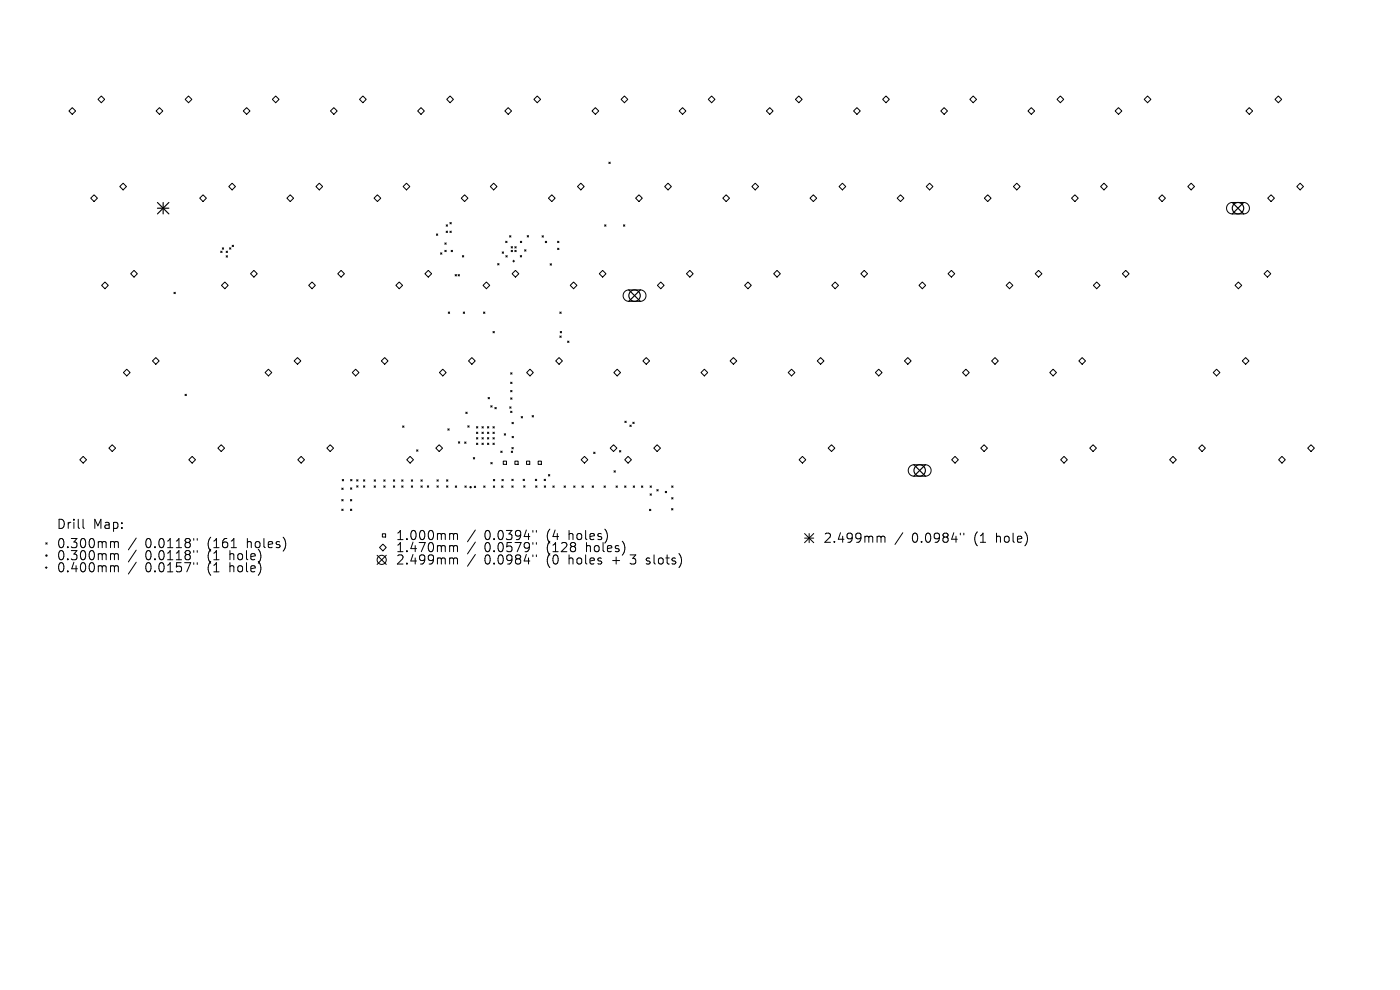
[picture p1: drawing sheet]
<svg xmlns="http://www.w3.org/2000/svg" width="297mm" height="210mm" viewBox="0 0 297 210" stroke-linecap="round" stroke-linejoin="round" font-family="sans-serif">
<defs><g id="words">
<g font-size="2.7">
<text x="11.9" y="112.4">Drill</text>
<text x="19.6" y="112.4">Map:</text>
<text x="11.9" y="116.5">0.300mm</text>
<text x="11.9" y="119.1">0.300mm</text>
<text x="30.6" y="116.5">0.0118&quot;</text>
<text x="30.6" y="119.1">0.0118&quot;</text>
<text x="43.9" y="116.5">(161</text>
<text x="43.9" y="119.1">(1</text>
<text x="48.6" y="119.1">hole)</text>
<text x="52.3" y="116.5">holes)</text>
<text x="83.9" y="114.8">1.000mm</text>
<text x="83.9" y="117.4">1.470mm</text>
<text x="83.9" y="120">2.499mm</text>
<text x="102.6" y="114.8">0.0394&quot;</text>
<text x="102.6" y="117.4">0.0579&quot;</text>
<text x="102.6" y="120">0.0984&quot;</text>
<text x="115.8" y="114.8">(4</text>
<text x="115.8" y="117.4">(128</text>
<text x="115.8" y="120">(0</text>
<text x="120.5" y="114.8">holes)</text>
<text x="120.5" y="120">holes</text>
<text x="124.2" y="117.4">holes)</text>
<text x="129.9" y="120">+</text>
<text x="133.8" y="120">3</text>
<text x="137.3" y="120">slots)</text>
<text x="174.6" y="115.4">2.499mm</text>
<text x="193.3" y="115.4">0.0984&quot;</text>
<text x="206.5" y="115.4">(1</text>
<text x="211.2" y="115.4">hole)</text>
<text x="11.9" y="121.6">0.400mm</text>
<text x="30.6" y="121.6">0.0157&quot;</text>
<text x="43.9" y="121.6">(1</text>
<text x="48.6" y="121.6">hole)</text>
</g>
</g></defs>
<g fill="none" stroke="#000" stroke-width=".21">
<path d="M15.3 22.8l.7 .7-.7 .8-.7-.8zM20.8 21.1l.7-.7 .7 .7-.7 .7zM26.1 38.9l.7 .7-.7 .7-.7-.7zM33.8 22.8l.7 .7-.7 .8-.7-.8zM39.3 21.1l.7-.7 .7 .7-.7 .7zM49.2 38.9l.8 .7-.8 .7-.7-.7zM51.6 23.5l.7-.7 .7 .7-.7 .8zM57.8 21.1l.7-.7 .7 .7-.7 .7zM67.7 38.9l.7 .7-.7 .7-.7-.7zM70.1 23.5l.7-.7 .7 .7-.7 .8zM76.3 21.1l.7-.7 .7 .7-.7 .7zM85.5 39.6l.7-.7 .7 .7-.7 .7z"/>
<path d="M89.3 22.8l.7 .7-.7 .8-.7-.8zM94.8 21.1l.7-.7 .7 .7-.7 .7zM104.7 38.9l.7 .7-.7 .7-.7-.7zM107.1 23.5l.7-.7 .7 .7-.7 .8zM113.3 21.1l.7-.7 .7 .7-.7 .7zM123.2 38.9l.7 .7-.7 .7-.7-.7zM125.6 23.5l.7-.7 .7 .7-.7 .8zM129.2 34.4l.3 .3M129.5 34.4l-.3 .3M131.8 21.1l.7-.7 .7 .7-.7 .7zM141 39.6l.7-.7 .7 .7-.7 .7zM144.8 22.8l.7 .7-.7 .8-.7-.8z"/>
<path d="M150.3 21.1l.7-.7 .7 .7-.7 .7zM160.2 38.9l.7 .7-.7 .7-.7-.7zM162.6 23.5l.7-.7 .7 .7-.7 .8zM168.7 21.1l.8-.7 .7 .7-.7 .7zM178.7 38.9l.7 .7-.7 .7-.7-.7zM181.1 23.5l.7-.7 .7 .7-.7 .8zM187.2 21.1l.8-.7 .7 .7-.7 .7zM196.5 39.6l.7-.7 .7 .7-.7 .7zM200.3 22.8l.7 .7-.7 .8-.7-.8zM205.7 21.1l.8-.7 .7 .7-.7 .7zM215.7 38.9l.7 .7-.7 .7-.7-.7zM218.1 23.5l.7-.7 .7 .7-.7 .8z"/>
<path d="M224.2 21.1l.8-.7 .7 .7-.7 .7zM234.2 38.9l.7 .7-.7 .7-.7-.7zM236.6 23.5l.7-.7 .7 .7-.7 .8zM242.7 21.1l.7-.7 .8 .7-.8 .7zM252 39.6l.7-.7 .7 .7-.7 .7zM264.3 23.5l.7-.7 .7 .7-.7 .8zM270.5 21.1l.7-.7 .7 .7-.7 .7zM275.8 38.9l.7 .7-.7 .7-.7-.7zM19.2 42l.8-.7 .7 .7-.7 .8zM22.3 59.8l.7 .7-.7 .7-.7-.7zM27.7 58.1l.7-.7 .7 .7-.7 .7zM42.4 42l.7-.7 .7 .7-.7 .8z"/>
<path d="M46.8 53.3l.3 .3M47.1 53.3l-.3 .3M47.2 52.6l.2 .3M47.4 52.6l-.2 .3M47.7 59.8l.7 .7-.7 .7-.7-.7zM48 54.3l.3 .2M48 53.3l.3 .3M48.3 54.3l-.3 .2M48.3 53.3l-.3 .3M48.7 52.6l.3 .3M49 52.6l-.3 .3M49.3 52l.2 .3"/>
<path d="M49.5 52l-.2 .3M53.9 57.4l.7 .7-.7 .7-.7-.7zM61.6 41.3l.7 .7-.7 .8-.7-.8zM71.6 58.1l.8-.7 .7 .7-.7 .7zM79.4 42l.7-.7 .7 .7-.7 .8zM90.9 57.4l.7 .7-.7 .7-.8-.7zM92.6 49.6l.3 .3M92.9 49.6l-.3 .3M93.5 53.6l.2 .3M93.7 53.6l-.2 .3M94.4 51.5l.3 .3M94.4 53.1l.3 .3"/>
<path d="M94.7 47.7l.2 .3M94.7 49l.2 .3M94.7 51.5l-.3 .3M94.7 53.1l-.3 .3M94.9 47.7l-.2 .3M94.9 49l-.2 .3M95.4 47.2l.3 .3M95.4 49l.3 .3M95.7 53.1l.3 .3M95.7 47.2l-.3 .3M95.7 49l-.3 .3M96 53.1l-.3 .3"/>
<path d="M96.5 58.2l.3 .3M96.8 58.2l-.3 .3M97.2 58.2l.3 .3M97.5 58.2l-.3 .3M97.8 42l.8-.7 .7 .7-.7 .8zM98.1 54.2l.3 .3M98.4 54.2l-.3 .3M103.2 59.8l.7 .7-.7 .7-.7-.7zM105.6 55.9l.3 .3M105.9 55.9l-.3 .3M106.5 53.4l.3 .3M106.8 53.4l-.3 .3"/>
<path d="M107.3 51.2l.3 .3M107.3 54.2l.3 .3M107.6 51.2l-.3 .3M107.6 54.2l-.3 .3M108.1 50l.3 .3M108.4 50l-.3 .3M108.4 52.3l.3 .3M108.4 53.1l.3 .3M108.7 53.1l-.3 .3M108.7 52.3l-.3 .3M108.8 55.4h.4M109 55.2v.4"/>
<path d="M109.2 53.1l.3 .3M109.2 52.3l.3 .3M109.4 57.4l.7 .7-.7 .7-.8-.7zM109.5 52.3l-.3 .3M109.5 53.1l-.3 .3M110.4 54.2l.3 .3M110.4 51.2l.3 .3M110.7 54.2l-.3 .3M110.7 51.2l-.3 .3M111.3 53l.3 .3M111.6 53l-.3 .3M111.8 50l.3 .3"/>
<path d="M112.1 50l-.3 .3M115 50l.3 .3M115.3 50l-.3 .3M115.7 51.2l.3 .3M116 51.2l-.3 .3M116.7 56l.3 .2M117 56l-.3 .2M117.1 41.3l.7 .7-.7 .8-.8-.8zM118.3 51.2l.3 .3M118.3 52.7l.3 .2M118.6 51.2l-.3 .3M118.6 52.7l-.3 .2"/>
<path d="M127.1 58.1l.7-.7 .8 .7-.8 .7zM128.3 47.7l.3 .3M128.6 47.7l-.3 .3M132.3 47.7l.3 .3M132.6 47.7l-.3 .3M134.8 42l.8-.7 .7 .7-.7 .8zM146.3 57.4l.8 .7-.8 .7-.7-.7zM153.3 42l.7-.7 .8 .7-.8 .8zM158.7 59.8l.7 .7-.7 .7-.7-.7zM164.8 57.4l.8 .7-.8 .7-.7-.7zM172.5 41.3l.8 .7-.8 .8-.7-.8zM182.6 58.1l.7-.7 .7 .7-.7 .7z"/>
<path d="M190.3 42l.7-.7 .8 .7-.8 .8zM201.8 57.4l.7 .7-.7 .7-.7-.7zM208.8 42l.7-.7 .8 .7-.8 .8zM214.2 59.8l.7 .7-.7 .7-.8-.7zM220.3 57.4l.7 .7-.7 .7-.7-.7zM228 41.3l.7 .7-.7 .8-.7-.8zM238.1 58.1l.7-.7 .7 .7-.7 .7zM245.8 42l.7-.7 .7 .7-.7 .8zM260.6 43.3l.7-.3h2.5a1.21 1.21 0 0 1 1.3 1.2 1.21 1.21 0 0 1-1.3 1.2h-2.4a1.21 1.21 0 0 1-1.1-.8 1.21 1.21 0 0 1 .3-1.3zM262.7 59.8l.7 .7-.7 .7-.7-.7zM268.2 58.1l.7-.7 .7 .7-.7 .7zM268.9 42l.7-.7 .8 .7-.8 .8z"/>
<path d="M26.9 78.3l.7 .7-.7 .7-.7-.7zM32.3 76.6l.8-.7 .7 .7-.7 .7zM36.9 62l.3 .3M37.2 62l-.3 .3M56.2 79l.7-.7 .8 .7-.8 .7zM62.4 76.6l.7-.7 .7 .7-.7 .7zM65.5 60.5l.7-.7 .7 .7-.7 .7zM75.4 78.3l.8 .7-.8 .7-.7-.7zM80.9 76.6l.7-.7 .7 .7-.7 .7zM84 60.5l.7-.7 .7 .7-.7 .7zM93.2 79l.7-.7 .8 .7-.8 .7zM95.1 66.2l.3 .3"/>
<path d="M95.4 66.2l-.3 .3M98.3 66.2l.3 .3M98.6 66.2l-.3 .3M99.4 76.6l.7-.7 .7 .7-.7 .7zM102.6 66.2l.3 .3M102.9 66.2l-.3 .3M104.6 70.3l.3 .3M104.9 70.3l-.3 .3M108.3 79.1l.3 .3M108.6 79.1l-.3 .3M111.7 79l.7-.7 .7 .7-.7 .7zM117.9 76.6l.7-.7 .7 .7-.7 .7z"/>
<path d="M118.8 66.2l.3 .3M118.8 71.3l.3 .3M118.8 70.3l.3 .3M119.1 66.2l-.3 .3M119.1 71.3l-.3 .3M119.1 70.3l-.3 .3M120.4 72.4l.3 .2M120.7 72.4l-.3 .2M121 60.5l.7-.7 .7 .7-.7 .7zM130.9 78.3l.7 .7-.7 .7-.7-.7zM132.5 61.9l.8-.4h2.5a1.21 1.21 0 0 1 1.2 1.2 1.21 1.21 0 0 1-1.2 1.2h-2.4a1.21 1.21 0 0 1-1.1-.7 1.21 1.21 0 0 1 .2-1.3zM136.4 76.6l.7-.7 .7 .7-.7 .7z"/>
<path d="M139.5 60.5l.7-.7 .7 .7-.7 .7zM148.7 79l.7-.7 .7 .7-.7 .7zM154.9 76.6l.7-.7 .7 .7-.7 .7zM167.2 79l.7-.7 .7 .7-.7 .7zM173.4 76.6l.7-.7 .7 .7-.7 .7zM176.5 60.5l.7-.7 .7 .7-.7 .7zM186.4 78.3l.7 .7-.7 .7-.7-.7zM191.9 76.6l.7-.7 .7 .7-.7 .7zM195 60.5l.7-.7 .7 .7-.7 .7zM204.2 79l.7-.7 .7 .7-.7 .7zM210.4 76.6l.7-.7 .7 .7-.7 .7zM222.7 79l.7-.7 .7 .7-.7 .7z"/>
<path d="M228.9 76.6l.7-.7 .7 .7-.7 .7zM231.9 60.5l.8-.7 .7 .7-.7 .7zM258.1 78.3l.7 .7-.7 .7-.7-.7zM263.5 76.6l.8-.7 .7 .7-.7 .7zM16.9 97.5l.7-.7 .8 .7-.8 .7zM23.8 94.3l.7 .8-.7 .7-.7-.7zM39.3 83.6l.2 .3M39.5 83.6l-.2 .3M40.8 96.8l.7 .7-.7 .7-.8-.7zM46.9 94.3l.7 .8-.7 .7-.7-.7zM63.2 97.5l.7-.7 .7 .7-.7 .7zM70 94.3l.8 .8-.8 .7-.7-.7z"/>
<path d="M85.4 90.4l.3 .2M85.7 90.4l-.3 .2M86.3 97.5l.7-.7 .7 .7-.7 .7zM88.4 95.4l.3 .3M88.7 95.4l-.3 .3M92.5 95.1l.7-.8 .7 .8-.7 .7zM95 91l.3 .3M95.3 91l-.3 .3M97.2 93.7l.3 .3M97.5 93.7l-.3 .3M98.6 93.8l.3 .2M98.8 87.4l.3 .3"/>
<path d="M98.9 93.8l-.3 .2M99.1 87.4l-.3 .3M99.2 90.3l.3 .3M99.5 90.3l-.3 .3M100.4 97.1l.3 .3M100.7 97.1l-.3 .3M101.1 90.5l.3 .3M101.1 91.7l.3 .3M101.1 94l.3 .3M101.1 92.8l.3 .3M101.4 90.5l-.3 .3M101.4 91.7l-.3 .3"/>
<path d="M101.4 94l-.3 .3M101.4 92.8l-.3 .3M102.2 91.7l.3 .3M102.2 92.8l.3 .3M102.2 94l.3 .3M102.2 90.5l.3 .3M102.5 90.5l-.3 .3M102.5 92.8l-.3 .3M102.5 91.7l-.3 .3M102.5 94l-.3 .3M103.4 92.8l.3 .3M103.4 94l.3 .3"/>
<path d="M103.4 91.7l.3 .3M103.4 90.5l.3 .3M103.5 84.3l.3 .3M103.7 91.7l-.3 .3M103.7 90.5l-.3 .3M103.7 92.8l-.3 .3M103.7 94l-.3 .3M103.8 84.3l-.3 .3M104.1 86.1l.3 .3M104.1 98.1l.3 .3M104.4 86.1l-.3 .3M104.4 98.1l-.3 .3"/>
<path d="M104.6 94l.3 .3M104.6 92.8l.3 .3M104.6 91.7l.3 .3M104.6 90.5l.3 .3M104.9 90.5l-.3 .3M104.9 91.7l-.3 .3M104.9 92.8l-.3 .3M104.9 94l-.3 .3M105 86.4l.3 .3M105.3 86.4l-.3 .3M106.2 95.7l.3 .3M106.5 95.7l-.3 .3"/>
<path d="M106.8 97.8h.7v.7h-.7zM107 92l.3 .3M107.3 92l-.3 .3M108.1 86.3l.3 .3M108.3 87.2l.3 .3M108.3 81.1l.3 .3M108.3 82.8l.3 .3M108.3 84.4l.3 .3M108.4 86.3l-.3 .3M108.5 95.7l.2 .3M108.6 94.9l.3 .3M108.6 87.2l-.3 .3"/>
<path d="M108.6 89.6l.3 .3M108.6 84.4l-.3 .3M108.6 81.1l-.3 .3M108.6 82.8l-.3 .3M108.6 92.6l.3 .3M108.7 95.7l-.2 .3M108.9 94.9l-.3 .3M108.9 89.6l-.3 .3M108.9 92.6l-.3 .3M109.2 97.8h.7v.7h-.7zM110.6 88.4l.3 .3M110.9 88.4l-.3 .3"/>
<path d="M111.7 97.8h.7v.7h-.7zM112.9 88.2l.3 .3M113.2 88.2l-.3 .3M114.2 97.8h.7v.7h-.7zM124 96.8l.7 .7-.7 .7-.7-.7zM125.9 95.9l.3 .3M126.2 95.9l-.3 .3M130.2 94.3l.7 .8-.7 .7-.8-.7zM130.3 99.9l.2 .3M130.5 99.9l-.2 .3M131.4 95.6l.3 .3M131.7 95.6l-.3 .3"/>
<path d="M132.5 97.5l.7-.7 .8 .7-.8 .7zM132.6 89.3l.3 .3M132.9 89.3l-.3 .3M133.6 90.2l.3 .3M133.9 90.2l-.3 .3M134.2 89.6l.3 .2M134.5 89.6l-.3 .2M139.4 94.3l.7 .8-.7 .7-.7-.7zM169.5 97.5l.7-.7 .7 .7-.7 .7zM175.7 95.1l.7-.8 .7 .8-.7 .7zM193 98.9l.8-.3h2.5a1.21 1.21 0 0 1 1.2 1.2 1.21 1.21 0 0 1-1.2 1.2h-2.4a1.21 1.21 0 0 1-1.1-.7 1.21 1.21 0 0 1 .2-1.4zM201.9 97.5l.7-.7 .7 .7-.7 .7z"/>
<path d="M208.8 94.3l.7 .8-.7 .7-.7-.7zM225 97.5l.7-.7 .7 .7-.7 .7zM231.2 95.1l.7-.8 .7 .8-.7 .7zM248.8 96.8l.8 .7-.8 .7-.7-.7zM254.3 95.1l.7-.8 .7 .8-.7 .7zM272 96.8l.7 .7-.7 .7-.8-.7zM277.4 95.1l.7-.8 .7 .8-.7 .7zM9.7 115.1l.3 .3M10 115.1l-.3 .3M17.6 110.2v1.6l.3 .3M23.7 114.9h.3l.3 .3M23.7 117.4l.5 .1 .1 .2"/>
<path d="M24.3 115.2l.3-.3 .4 .1 .1 1.2M24.3 115.2v1M24.3 117.7v1M24.3 117.7l.3-.3 .4 .1 .1 1.2M28.9 114.1l-1.7 2.5M28.9 116.7l-1.7 2.5M28.9 119.3l-1.7 2.5M41.1 114.2v.4M41.1 116.8v.4M41.1 119.4v.3M41.8 114.2v.4M41.8 116.8v.4"/>
<path d="M41.8 119.4v.3M60.3 114.3l.3 .9-.3 1.3M72.5 103.5l.3 .3M72.5 106l.3 .3M72.5 108l.3 .3M72.6 101.7l.3 .3M72.8 103.5l-.3 .3M72.8 106l-.3 .3M72.8 108l-.3 .3M72.9 101.7l-.3 .3M74.3 106l.3 .3M74.3 108l.3 .3"/>
<path d="M74.3 103.5l.3 .3M74.4 101.7l.3 .3M74.6 106l-.3 .3M74.6 108l-.3 .3M74.6 103.5l-.3 .3M74.7 101.7l-.3 .3M75.7 103l.3 .3M75.7 101.8l.3 .3M76 101.8l-.3 .3M76 103l-.3 .3M77.1 101.8l.3 .3M77.1 103.1l.3 .3"/>
<path d="M77.4 101.8l-.3 .3M77.4 103.1l-.3 .3M79.4 101.8l.3 .3M79.4 103.1l.3 .3M79.7 101.8l-.3 .3M79.7 103.1l-.3 .3M80 117.8l1.9 1.9M80.5 116.1l.7-.7 .7 .7-.7 .8zM81.1 113.2h.7v.7h-.7zM81.4 101.8l.3 .3M81.4 103.1l.3 .3M81.7 101.8l-.3 .3"/>
<path d="M81.7 103.1l-.3 .3M81.9 117.8l-1.9 1.9M83.4 101.8l.3 .3M83.4 103.1l.3 .3M83.7 101.8l-.3 .3M83.7 103.1l-.3 .3M85.2 101.8l.3 .3M85.2 103.1l.3 .3M85.5 101.8l-.3 .3M85.5 103.1l-.3 .3M87.3 101.8l.2 .3M87.3 103.1l.2 .3"/>
<path d="M87.5 101.8l-.2 .3M87.5 103.1l-.2 .3M89.3 101.8l.3 .3M89.3 103.1l.3 .3M89.6 101.8l-.3 .3M89.6 103.1l-.3 .3M90.7 103.1l.2 .3M90.9 103.1l-.2 .3M92.7 101.8l.3 .3M92.7 103.1l.3 .3M93 101.8l-.3 .3M93 103.1l-.3 .3"/>
<path d="M94.7 101.8l.3 .3M94.7 103.1l.3 .3M95 101.8l-.3 .3M95 103.1l-.3 .3M95.7 113.2l.4 .1 .1 .1M95.7 115.7h.2l.3 .3M95.7 118.4h.4l.1 .2M96.2 113.4l.3-.2 .5 .1 .1 1.2M96.2 113.4v1.1M96.2 116v1M96.2 118.6v1.1M96.2 116l.3-.3 .5 .1 .1 1.2"/>
<path d="M96.2 118.6l.3-.2h.5l.1 1.3M96.6 103.1l.3 .3M96.9 103.1l-.3 .3M98.6 103.1l.3 .3M98.9 103.1l-.3 .3M100.6 103.1l.3 .3M100.8 112.4l-1.6 2.5M100.8 115l-1.6 2.5M100.8 117.6l-1.6 2.5M100.9 103.1l-.3 .3M102.6 103.1l.3 .3M102.9 103.1l-.3 .3"/>
<path d="M104.7 103.1l.2 .3M104.7 101.7l.3 .3M104.9 103.1l-.2 .3M105 101.7l-.3 .3M106.4 103.1l.3 .3M106.5 101.7l.3 .3M106.7 103.1l-.3 .3M106.8 101.7l-.3 .3M108.6 103.1l.3 .3M108.6 101.7l.3 .3M108.9 103.1l-.3 .3M108.9 101.7l-.3 .3"/>
<path d="M111 101.7l.3 .3M111.1 103.1l.3 .2M111.3 101.7l-.3 .3M111.4 103.1l-.3 .2M113 112.5v.4M113 115.1v.4M113 117.7v.4M113.6 101.7l.3 .3M113.6 103.1l.3 .3M113.8 112.5v.4M113.8 115.1v.4M113.8 117.7v.4"/>
<path d="M113.9 101.7l-.3 .3M113.9 103.1l-.3 .3M115.4 101.7l.3 .3M115.5 103.1l.2 .3M115.7 101.7l-.3 .3M115.7 103.1l-.2 .3M116.3 100.7l.3 .3M116.6 100.7l-.3 .3M117.3 103.1l.3 .3M117.6 103.1l-.3 .3M119.7 103.1l.3 .3M120 103.1l-.3 .3"/>
<path d="M121.7 103.1l.3 .3M122 103.1l-.3 .3M122.1 116.3l-.1 .5M123.5 103.1l.3 .3M123.8 103.1l-.3 .3M125.6 103.1l.3 .3M125.9 103.1l-.3 .3M128.1 103.1l.3 .3M128.4 103.1l-.3 .3M128.6 112.6l.3 .9-.2 1.2M130.7 103.1l.3 .3M131 103.1l-.3 .3"/>
<path d="M132.3 115.2l.3 .9-.3 1.3M132.5 103.1l.3 .3M132.8 103.1l-.3 .3M134.3 103.1l.3 .3M134.6 103.1l-.3 .3M136.1 103.1l.3 .3M136.4 103.1l-.3 .3M137.8 108l.3 .3M137.9 103.1l.3 .3M137.9 104.8l.3 .3M138.1 108l-.3 .3M138.2 103.1l-.3 .3"/>
<path d="M138.2 104.8l-.3 .3M139.3 103.9l.3 .2M139.6 103.9l-.3 .2M141.1 104.2l.3 .3M141.4 104.2l-.3 .3M142.5 107.9l.3 .3M142.5 103.1l.3 .3M142.5 105.6l.3 .3M142.8 107.9l-.3 .3M142.8 103.1l-.3 .3M142.8 105.6l-.3 .3M144.5 118.3v1.3"/>
<path d="M170.7 113.2l1.9 1.9M170.7 114.1h1.9M171.7 113.2v1.9M172.6 113.2l-1.9 1.9M186.3 113.7l.5 .1 .1 .2M186.9 114l.3-.3 .4 .1 .1 1.2M186.9 114v1M191.5 113l-1.6 2.5M203.7 113.1v.4M204.5 113.1v.4M9.6 120.4h.4M9.8 120.2v.4"/>
<path d="M23.7 120l.5 .1 .1 .2M24.3 120.3v1M24.3 120.3l.3-.3 .4 .1 .1 1.2"/>
<circle cx="9.9" cy="117.8" r=".15"/>
<circle cx="81" cy="118.8" r=".97"/>
<circle cx="99.8" cy="103.3" r=".15"/>
</g>
<g fill="none" stroke="#000" stroke-width=".24">
<path d="M33.4 43l2.4 2.4M33.4 44.2h2.4M34.6 43v2.4M35.8 43l-2.4 2.4M261.4 43l2.4 2.4M263.8 43l-2.4 2.4M133.4 61.5l2.4 2.4M135.8 61.5l-2.4 2.4M193.9 98.6l2.4 2.4M196.3 98.6l-2.4 2.4"/>
<circle cx="262.6" cy="44.2" r="1.21"/>
<circle cx="134.6" cy="62.7" r="1.21"/>
<circle cx="195.1" cy="99.8" r="1.21"/>
</g>
<use href="#words"/>
</svg>
